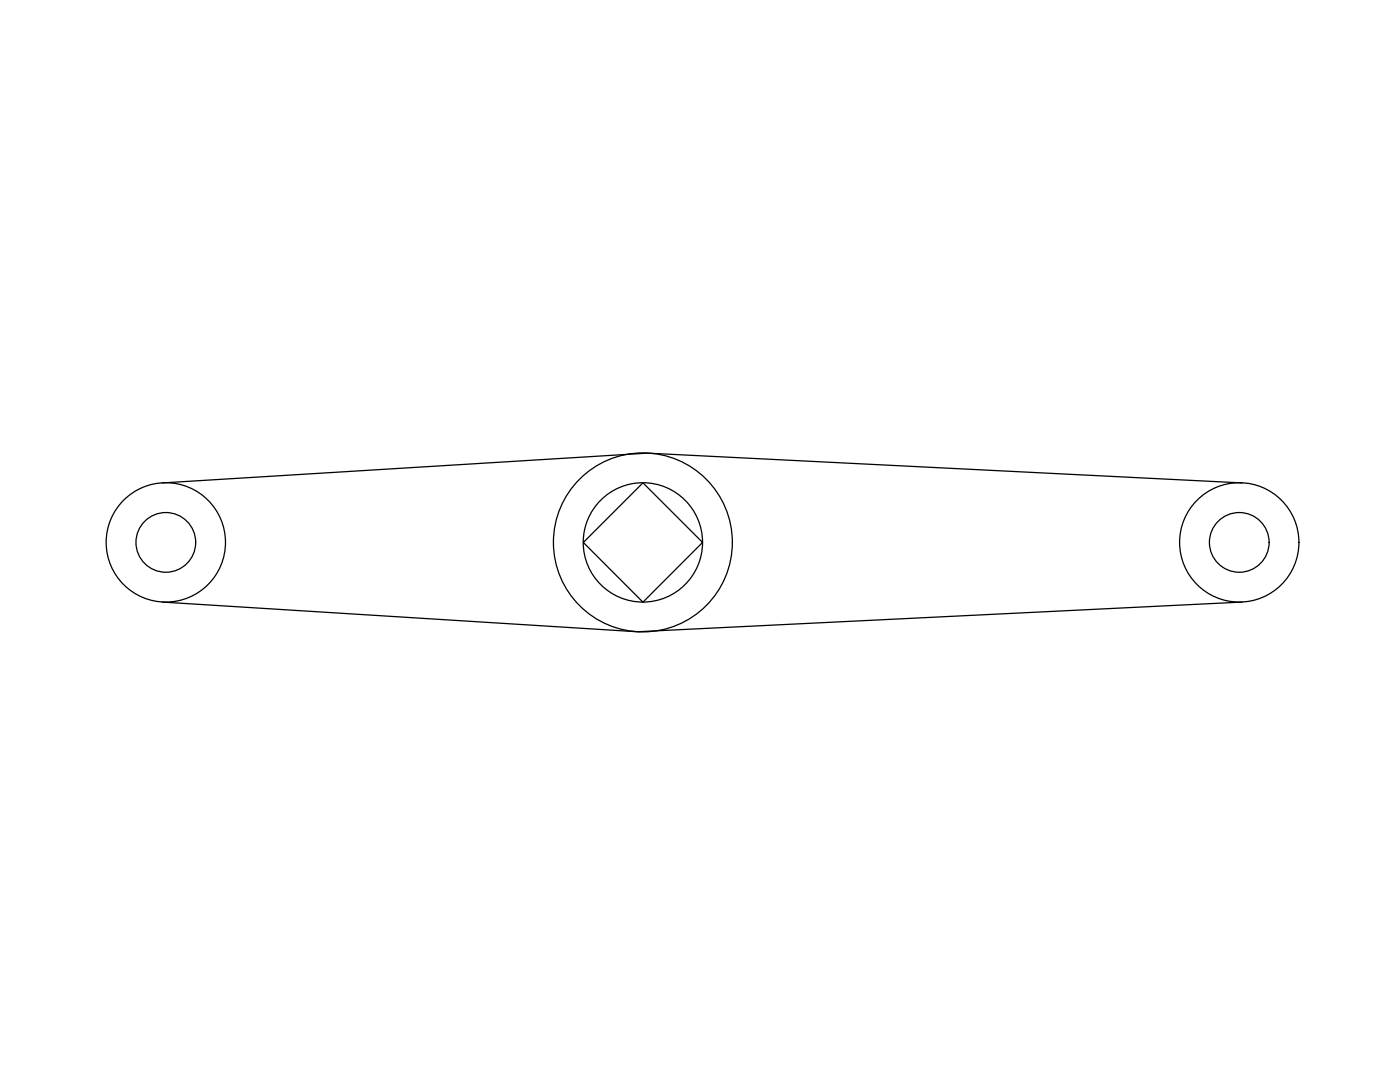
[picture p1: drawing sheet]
<svg xmlns="http://www.w3.org/2000/svg" width="279mm" height="216mm" viewBox="0 0 279 216" stroke-linecap="round" stroke-linejoin="round" font-family="sans-serif">
<!-- layer: 0 -->
<g fill="none" stroke="#000" stroke-width=".25">
<path d="M32.4 96.4l96.8-6 118.7 6M116.4 108.2l11.9-11.9 11.9 11.9-11.9 12zM32.4 120.1l94.8 6 120.7-6"/>
<circle cx="33.1" cy="108.2" r="11.9"/>
<circle cx="33.1" cy="108.2" r="6"/>
<circle cx="128.3" cy="108.2" r="17.9"/>
<circle cx="128.3" cy="108.2" r="11.9"/>
<circle cx="247.3" cy="108.2" r="11.9"/>
<circle cx="247.3" cy="108.2" r="6"/>
</g>
</svg>
